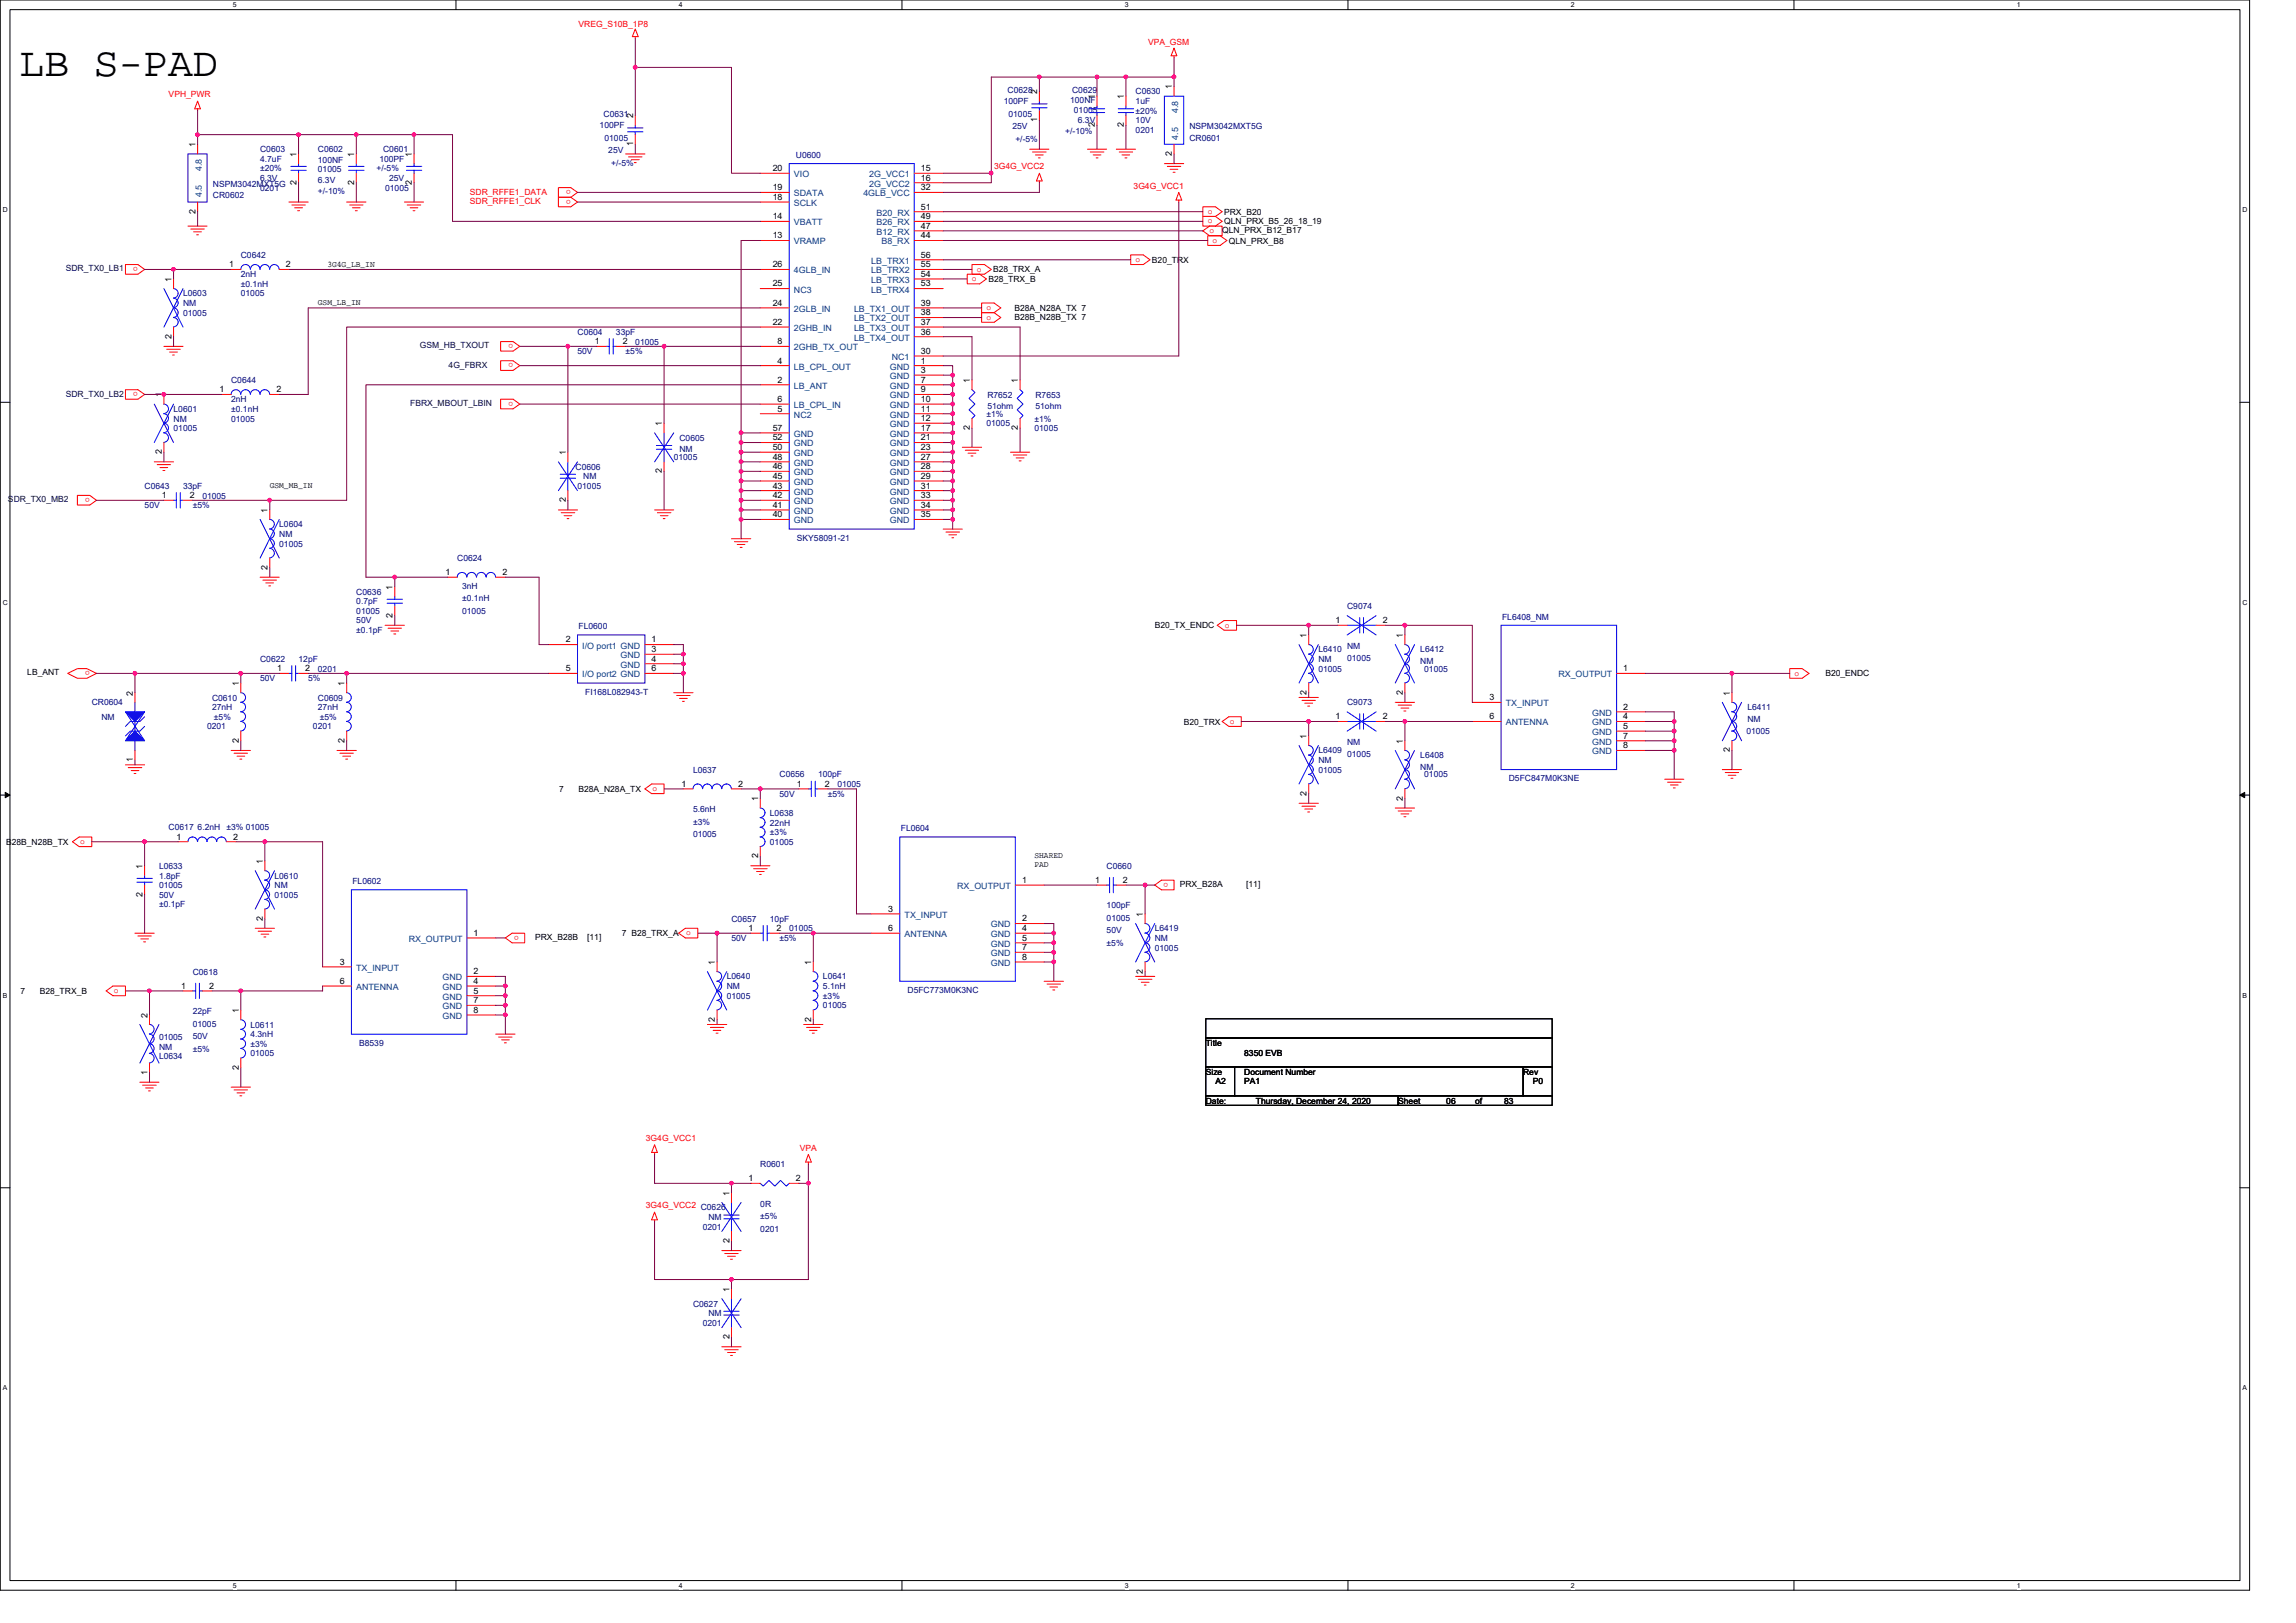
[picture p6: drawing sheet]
<svg xmlns="http://www.w3.org/2000/svg" width="297mm" height="210mm" viewBox="0 0 297 210" stroke-linecap="round" stroke-linejoin="round" font-family="sans-serif">
<defs><g id="words">
<text font-size="5.3" x="2.5" y="9.9">LB S-PAD</text>
<g font-size="1.1" fill="#f00">
<text x="74.8" y="3.5">VREG_S10B_1P8</text>
<text x="148.5" y="5.8">VPA_GSM</text>
<text x="21.8" y="12.6">VPH_PWR</text>
<text x="128.6" y="21.9">3G4G_VCC2</text>
<text x="60.8" y="25.2">SDR_RFFE1_DATA</text>
<text x="60.8" y="26.4">SDR_RFFE1_CLK</text>
<text x="73.8" y="24.6" transform="rotate(180 73.8 24.6)">o</text>
<text x="73.8" y="25.8" transform="rotate(180 73.8 25.8)">o</text>
<text x="146.7" y="24.4">3G4G_VCC1</text>
<text x="156.2" y="28.9">o</text>
<text x="156.2" y="27.7">o</text>
<text x="17.8" y="34.6" transform="rotate(180 17.8 34.6)">o</text>
<text x="126.4" y="35.1">o</text>
<text x="146.9" y="33.9">o</text>
<text x="156.5" y="30.2">o</text>
<text x="156.9" y="31.4">o</text>
<text x="125.7" y="36.4">o</text>
<text x="127.6" y="40.1">o</text>
<text x="127.6" y="41.4">o</text>
<text x="66.4" y="47" transform="rotate(180 66.4 47)">o</text>
<text x="66.4" y="44.5" transform="rotate(180 66.4 44.5)">o</text>
<text x="17.8" y="50.7" transform="rotate(180 17.8 50.7)">o</text>
<text x="66.4" y="52" transform="rotate(180 66.4 52)">o</text>
<text x="11.6" y="64.4" transform="rotate(180 11.6 64.4)">o</text>
<text x="158.5" y="81.2">o</text>
<text x="11.6" y="86.8" transform="rotate(180 11.6 86.8)">o</text>
<text x="232.2" y="87.4">o</text>
<text x="159.1" y="93.6">o</text>
<text x="84.4" y="102.3">o</text>
<text x="10.4" y="109.2">o</text>
<text x="151.1" y="114.2" transform="rotate(180 151.1 114.2)">o</text>
<text x="67.1" y="121.1" transform="rotate(180 67.1 121.1)">o</text>
<text x="88.8" y="121">o</text>
<text x="14.7" y="128.5">o</text>
<text x="83.6" y="147.6">3G4G_VCC1</text>
<text x="103.5" y="148.9">VPA</text>
<text x="83.6" y="156.3">3G4G_VCC2 C0626</text>
</g>
<g font-size="1.1" fill="#000080">
<text x="130.4" y="12">C0628</text>
<text x="138.7" y="12">C0629</text>
<text x="77.6" y="16.6">100PF</text>
<text x="78.1" y="15.1">C0631</text>
<text x="129.9" y="13.5">100PF</text>
<text x="130.5" y="15.1">01005</text>
<text x="131" y="16.7">25V</text>
<text x="137.8" y="17.3">+/-10%</text>
<text x="138.4" y="13.3">100NF</text>
<text x="138.9" y="14.6">01005</text>
<text x="139.4" y="16">6.3V</text>
<text x="146.9" y="12.2">C0630</text>
<text x="146.9" y="13.5">1uF</text>
<text x="146.9" y="17.2">0201</text>
<text x="146.9" y="16">10V</text>
<text x="146.9" y="14.7">±20%</text>
<text x="153.9" y="16.7">NSPM3042MXT5G</text>
<text x="33.7" y="19.7">C0603</text>
<text x="33.7" y="20.9">4.7uF</text>
<text x="33.7" y="23.4">6.3V</text>
<text x="33.7" y="22.2">±20%</text>
<text x="41.1" y="19.7">C0602</text>
<text x="41.1" y="21.1">100NF</text>
<text x="41.1" y="22.3">01005</text>
<text x="41.1" y="23.7">6.3V</text>
<text x="48.7" y="22.2">+/-5%</text>
<text x="49.1" y="20.9">100PF</text>
<text x="49.6" y="19.7">C0601</text>
<text x="50.3" y="23.4">25V</text>
<text x="78.2" y="18.2">01005</text>
<text x="78.7" y="19.8">25V</text>
<text x="79.1" y="21.4">+/-5%</text>
<text x="103" y="20.4">U0600</text>
<text x="131.4" y="18.3">+/-5%</text>
<text x="153.9" y="18.2">CR0601</text>
<text x="27.6" y="25.7">CR0602</text>
<text x="27.6" y="24.2">NSPM3042MXT5G</text>
<text x="33.7" y="24.7">0201</text>
<text x="41.1" y="25">+/-10%</text>
<text x="49.8" y="24.7">01005</text>
<text x="31.2" y="33.4">C0642</text>
<text x="31.2" y="35.9">2nH</text>
<text x="23.7" y="38.4">L0603</text>
<text x="23.7" y="39.6">NM</text>
<text x="23.7" y="40.9">01005</text>
<text x="31.2" y="37.1">±0.1nH</text>
<text x="31.2" y="38.4">01005</text>
<text x="74.7" y="43.3">C0604</text>
<text x="74.7" y="45.8">50V</text>
<text x="79.7" y="43.3">33pF</text>
<text x="80.9" y="45.8">±5%</text>
<text x="82.2" y="44.6">01005</text>
<text x="22.5" y="53.3">L0601</text>
<text x="29.9" y="49.6">C0644</text>
<text x="29.9" y="52">2nH</text>
<text x="29.9" y="53.3">±0.1nH</text>
<text x="127.6" y="53.9">±1%</text>
<text x="127.7" y="51.4">R7652</text>
<text x="127.7" y="52.9">51ohm</text>
<text x="134" y="51.4">R7653</text>
<text x="134" y="52.9">51ohm</text>
<text x="22.5" y="54.5">NM</text>
<text x="22.5" y="55.8">01005</text>
<text x="29.9" y="54.5">01005</text>
<text x="87.2" y="59.5">01005</text>
<text x="87.9" y="57">C0605</text>
<text x="87.9" y="58.5">NM</text>
<text x="127.6" y="55.2">01005</text>
<text x="133.8" y="54.5">±1%</text>
<text x="133.8" y="55.8">01005</text>
<text x="18.7" y="63.2">C0643</text>
<text x="18.7" y="65.7">50V</text>
<text x="23.7" y="63.2">33pF</text>
<text x="24.9" y="65.7">±5%</text>
<text x="26.2" y="64.5">01005</text>
<text x="74.5" y="60.8">C0606</text>
<text x="74.7" y="63.2">01005</text>
<text x="75.5" y="62">NM</text>
<text x="36.1" y="68.2">L0604</text>
<text x="36.1" y="69.5">NM</text>
<text x="36.1" y="70.7">01005</text>
<text x="103.1" y="70">SKY58091-21</text>
<text x="46.1" y="76.9">C0636</text>
<text x="59.2" y="72.6">C0624</text>
<text x="59.8" y="76.2">3nH</text>
<text x="59.8" y="77.8">±0.1nH</text>
<text x="46.1" y="78.2">0.7pF</text>
<text x="46.1" y="79.4">01005</text>
<text x="46.1" y="80.7">50V</text>
<text x="46.1" y="81.9">±0.1pF</text>
<text x="59.8" y="79.4">01005</text>
<text x="74.8" y="81.4">FL0600</text>
<text x="174.3" y="78.8">C9074</text>
<text x="174.3" y="83.9">NM</text>
<text x="194.3" y="80.2">FL6408_NM</text>
<text x="33.7" y="85.7">C0622</text>
<text x="33.7" y="88.1">50V</text>
<text x="38.6" y="85.7">12pF</text>
<text x="39.9" y="88.1">5%</text>
<text x="41.1" y="86.9">0201</text>
<text x="75.7" y="89.9">FI168L082943-T</text>
<text x="170.6" y="84.4">L6410</text>
<text x="170.6" y="85.7">NM</text>
<text x="170.6" y="86.9">01005</text>
<text x="174.3" y="85.5">01005</text>
<text x="183.7" y="84.4">L6412</text>
<text x="183.7" y="85.9">NM</text>
<text x="184.3" y="86.9">01005</text>
<text x="11.9" y="91.2">CR0604</text>
<text x="13.1" y="93.1">NM</text>
<text x="26.8" y="94.4">0201</text>
<text x="27.4" y="90.6">C0610</text>
<text x="27.4" y="91.9">27nH</text>
<text x="27.7" y="93.1">±5%</text>
<text x="40.5" y="94.4">0201</text>
<text x="41.1" y="90.6">C0609</text>
<text x="41.1" y="91.9">27nH</text>
<text x="41.4" y="93.1">±5%</text>
<text x="174.3" y="91.2">C9073</text>
<text x="225.9" y="95">01005</text>
<text x="226.1" y="91.9">L6411</text>
<text x="226.1" y="93.4">NM</text>
<text x="89.7" y="100">L0637</text>
<text x="100.9" y="100.6">C0656</text>
<text x="105.8" y="100.6">100pF</text>
<text x="108.3" y="101.8">01005</text>
<text x="170.6" y="97.5">L6409</text>
<text x="170.6" y="98.7">NM</text>
<text x="170.6" y="100">01005</text>
<text x="174.3" y="96.4">NM</text>
<text x="174.3" y="98">01005</text>
<text x="183.7" y="98.1">L6408</text>
<text x="183.7" y="99.6">NM</text>
<text x="184.3" y="100.6">01005</text>
<text x="195.2" y="101.1">D5FC847M0K3NE</text>
<text x="21.8" y="107.4">C0617 6.2nH</text>
<text x="29.3" y="107.4">±3% 01005</text>
<text x="89.7" y="105.1">5.6nH</text>
<text x="89.7" y="106.7">±3%</text>
<text x="99.6" y="105.6">L0638</text>
<text x="99.6" y="106.8">22nH</text>
<text x="100.9" y="103.1">50V</text>
<text x="107.1" y="103.1">±5%</text>
<text x="116.5" y="107.5">FL0604</text>
<text x="20.6" y="112.4">L0633</text>
<text x="20.6" y="113.7">1.8pF</text>
<text x="35.5" y="113.7">L0610</text>
<text x="89.7" y="108.3">01005</text>
<text x="99.6" y="108.1">±3%</text>
<text x="99.6" y="109.3">01005</text>
<text x="143.2" y="112.4">C0660</text>
<text x="20.6" y="114.9">01005</text>
<text x="20.6" y="116.1">50V</text>
<text x="20.6" y="117.4">±0.1pF</text>
<text x="35.5" y="114.9">NM</text>
<text x="35.5" y="116.1">01005</text>
<text x="45.6" y="114.4">FL0602</text>
<text x="94.6" y="119.3">C0657</text>
<text x="99.6" y="119.3">10pF</text>
<text x="143.2" y="117.5">100pF</text>
<text x="143.2" y="119.1">01005</text>
<text x="94.6" y="121.8">50V</text>
<text x="100.9" y="121.8">±5%</text>
<text x="102.1" y="120.5">01005</text>
<text x="143.2" y="120.8">50V</text>
<text x="143.2" y="122.4">±5%</text>
<text x="149.4" y="120.5">L6419</text>
<text x="149.4" y="121.8">NM</text>
<text x="149.4" y="123">01005</text>
<text x="24.9" y="126.1">C0618</text>
<text x="24.9" y="131.2">22pF</text>
<text x="94" y="126.7">L0640</text>
<text x="94" y="128">NM</text>
<text x="94" y="129.2">01005</text>
<text x="106.5" y="126.7">L0641</text>
<text x="106.5" y="128">5.1nH</text>
<text x="106.5" y="129.2">±3%</text>
<text x="106.5" y="130.5">01005</text>
<text x="117.4" y="128.5">D5FC773M0K3NC</text>
<text x="20.6" y="137.1">L0634</text>
<text x="20.6" y="135.8">NM</text>
<text x="20.6" y="134.6">01005</text>
<text x="24.9" y="132.8">01005</text>
<text x="24.9" y="134.5">50V</text>
<text x="24.9" y="136.1">±5%</text>
<text x="32.4" y="132.9">L0611</text>
<text x="32.4" y="134.2">4.3nH</text>
<text x="32.4" y="135.4">±3%</text>
<text x="32.4" y="136.7">01005</text>
<text x="46.5" y="135.3">B8539</text>
<text x="98.4" y="151">R0601</text>
<text x="90.9" y="159.1">0201</text>
<text x="91.6" y="157.8">NM</text>
<text x="98.4" y="156.1">0R</text>
<text x="98.4" y="157.7">±5%</text>
<text x="98.4" y="159.3">0201</text>
<text x="89.7" y="169">C0627</text>
<text x="90.9" y="171.5">0201</text>
<text x="91.6" y="170.3">NM</text>
</g>
<g font-size="1.1">
<text x="151.6" y="11.6" transform="rotate(-90 151.6 11.6)">1</text>
<text x="81.9" y="15.3" transform="rotate(-90 81.9 15.3)">2</text>
<text x="134.2" y="15.8" transform="rotate(-90 134.2 15.8)">1</text>
<text x="134.2" y="12.2" transform="rotate(-90 134.2 12.2)">2</text>
<text x="141.6" y="16.4" transform="rotate(-90 141.6 16.4)">2</text>
<text x="141.6" y="12.8" transform="rotate(-90 141.6 12.8)">1</text>
<text x="145.4" y="16.4" transform="rotate(-90 145.4 16.4)">2</text>
<text x="145.4" y="12.8" transform="rotate(-90 145.4 12.8)">1</text>
<text x="25.3" y="19" transform="rotate(-90 25.3 19)">1</text>
<text x="38.4" y="23.9" transform="rotate(-90 38.4 23.9)">2</text>
<text x="38.4" y="20.3" transform="rotate(-90 38.4 20.3)">1</text>
<text x="45.8" y="23.9" transform="rotate(-90 45.8 23.9)">2</text>
<text x="45.8" y="20.3" transform="rotate(-90 45.8 20.3)">1</text>
<text x="53.3" y="23.9" transform="rotate(-90 53.3 23.9)">2</text>
<text x="53.3" y="20.3" transform="rotate(-90 53.3 20.3)">1</text>
<text x="81.9" y="18.9" transform="rotate(-90 81.9 18.9)">1</text>
<text x="100" y="22.1">20</text>
<text x="119.1" y="22.1">15</text>
<text x="119.1" y="23.4">16</text>
<text x="151.6" y="20.2" transform="rotate(-90 151.6 20.2)">2</text>
<text x="25.3" y="27.6" transform="rotate(-90 25.3 27.6)">2</text>
<text x="100" y="28.4">14</text>
<text x="100" y="25.9">18</text>
<text x="100" y="24.6">19</text>
<text x="119.1" y="29.6">47</text>
<text x="119.1" y="28.4">49</text>
<text x="119.1" y="27.1">51</text>
<text x="119.1" y="24.6">32</text>
<text x="158.4" y="29">QLN_PRX_B5_26_18_19</text>
<text x="158.4" y="27.8">PRX_B20</text>
<text x="29.7" y="34.6">1</text>
<text x="37" y="34.6">2</text>
<text x="42.4" y="34.5">3G4G_LB_IN</text>
<text x="100" y="30.8">13</text>
<text x="100" y="34.6">26</text>
<text x="119.1" y="30.8">44</text>
<text x="119.1" y="35.8">54</text>
<text x="119.1" y="34.6">55</text>
<text x="119.1" y="33.3">56</text>
<text x="128.5" y="35.2">B28_TRX_A</text>
<text x="149" y="34">B20_TRX</text>
<text x="158.1" y="30.1">QLN_PRX_B12_B17</text>
<text x="159" y="31.5">QLN_PRX_B8</text>
<text x="22.2" y="36.5" transform="rotate(-90 22.2 36.5)">1</text>
<text x="41.1" y="39.5">GSM_LB_IN</text>
<text x="100" y="39.6">24</text>
<text x="100" y="37.1">25</text>
<text x="119.1" y="40.8">38</text>
<text x="119.1" y="39.6">39</text>
<text x="119.1" y="37.1">53</text>
<text x="127.9" y="36.5">B28_TRX_B</text>
<text x="131.2" y="40.2">B28A_N28A_TX 7</text>
<text x="131.2" y="41.5">B28B_N28B_TX 7</text>
<text x="22.2" y="43.8" transform="rotate(-90 22.2 43.8)">2</text>
<text x="77" y="44.5">1</text>
<text x="80.6" y="44.5">2</text>
<text x="100" y="42">22</text>
<text x="100.6" y="47">4</text>
<text x="100.6" y="44.5">8</text>
<text x="119.1" y="43.3">36</text>
<text x="119.1" y="42">37</text>
<text x="119.1" y="45.8">30</text>
<text x="119.1" y="47">1</text>
<text x="20.9" y="51.4" transform="rotate(-90 20.9 51.4)">1</text>
<text x="28.4" y="50.8">1</text>
<text x="35.8" y="50.8">2</text>
<text x="100.6" y="49.5">2</text>
<text x="100.6" y="53.3">5</text>
<text x="100.6" y="52">6</text>
<text x="119.1" y="48.3">3</text>
<text x="119.1" y="49.5">7</text>
<text x="119.1" y="50.8">9</text>
<text x="119.1" y="52">10</text>
<text x="119.1" y="53.3">11</text>
<text x="125.5" y="49.6" transform="rotate(-90 125.5 49.6)">1</text>
<text x="131.7" y="49.6" transform="rotate(-90 131.7 49.6)">1</text>
<text x="20.9" y="58.8" transform="rotate(-90 20.9 58.8)">2</text>
<text x="73.2" y="58.9" transform="rotate(-90 73.2 58.9)">1</text>
<text x="85.6" y="55.1" transform="rotate(-90 85.6 55.1)">1</text>
<text x="100" y="59.5">48</text>
<text x="100" y="58.2">50</text>
<text x="100" y="57">52</text>
<text x="100" y="55.7">57</text>
<text x="119.1" y="58.2">23</text>
<text x="119.1" y="54.5">12</text>
<text x="119.1" y="55.7">17</text>
<text x="119.1" y="57">21</text>
<text x="119.1" y="59.5">27</text>
<text x="125.5" y="55.6" transform="rotate(-90 125.5 55.6)">2</text>
<text x="131.7" y="55.6" transform="rotate(-90 131.7 55.6)">2</text>
<text x="21" y="64.5">1</text>
<text x="24.5" y="64.5">2</text>
<text x="34.9" y="63.1">GSM_MB_IN</text>
<text x="73.2" y="65" transform="rotate(-90 73.2 65)">2</text>
<text x="85.6" y="61.3" transform="rotate(-90 85.6 61.3)">2</text>
<text x="100" y="65.7">41</text>
<text x="100" y="64.5">42</text>
<text x="100" y="63.2">43</text>
<text x="100" y="62">45</text>
<text x="100" y="60.7">46</text>
<text x="119.1" y="60.7">28</text>
<text x="119.1" y="62">29</text>
<text x="119.1" y="63.2">31</text>
<text x="119.1" y="64.5">33</text>
<text x="119.1" y="65.7">34</text>
<text x="34.6" y="66.3" transform="rotate(-90 34.6 66.3)">1</text>
<text x="100" y="66.9">40</text>
<text x="119.1" y="66.9">35</text>
<text x="34.6" y="73.7" transform="rotate(-90 34.6 73.7)">2</text>
<text x="50.8" y="76.3" transform="rotate(-90 50.8 76.3)">1</text>
<text x="57.7" y="74.4">1</text>
<text x="65" y="74.4">2</text>
<text x="50.8" y="79.9" transform="rotate(-90 50.8 79.9)">2</text>
<text x="73.2" y="83.1">2</text>
<text x="84.3" y="83.1">1</text>
<text x="149.4" y="81.3">B20_TX_ENDC</text>
<text x="169" y="82.5" transform="rotate(-90 169 82.5)">1</text>
<text x="172.8" y="80.6">1</text>
<text x="178.9" y="80.6">2</text>
<text x="181.5" y="82.5" transform="rotate(-90 181.5 82.5)">1</text>
<text x="3.5" y="87.3">LB_ANT</text>
<text x="30.9" y="88.8" transform="rotate(-90 30.9 88.8)">1</text>
<text x="35.9" y="86.8">1</text>
<text x="39.5" y="86.8">2</text>
<text x="44.6" y="88.8" transform="rotate(-90 44.6 88.8)">1</text>
<text x="73.2" y="86.8">5</text>
<text x="84.3" y="84.4">3</text>
<text x="84.3" y="85.6">4</text>
<text x="84.3" y="86.8">6</text>
<text x="169" y="89.9" transform="rotate(-90 169 89.9)">2</text>
<text x="181.5" y="89.9" transform="rotate(-90 181.5 89.9)">2</text>
<text x="210" y="86.8">1</text>
<text x="236.2" y="87.5">B20_ENDC</text>
<text x="17.2" y="90" transform="rotate(-90 17.2 90)">2</text>
<text x="153.1" y="93.7">B20_TRX</text>
<text x="169" y="95.6" transform="rotate(-90 169 95.6)">1</text>
<text x="172.8" y="93.1">1</text>
<text x="178.9" y="93.1">2</text>
<text x="192.7" y="90.6">3</text>
<text x="192.7" y="93.1">6</text>
<text x="210" y="91.8">2</text>
<text x="210" y="93.1">4</text>
<text x="210" y="94.3">5</text>
<text x="210" y="95.6">7</text>
<text x="223.8" y="90" transform="rotate(-90 223.8 90)">1</text>
<text x="17.2" y="98.6" transform="rotate(-90 17.2 98.6)">1</text>
<text x="30.9" y="96.1" transform="rotate(-90 30.9 96.1)">2</text>
<text x="44.6" y="96.1" transform="rotate(-90 44.6 96.1)">2</text>
<text x="88.2" y="101.8">1</text>
<text x="95.5" y="101.8">2</text>
<text x="103.1" y="101.8">1</text>
<text x="106.7" y="101.8">2</text>
<text x="181.5" y="96.2" transform="rotate(-90 181.5 96.2)">1</text>
<text x="210" y="96.8">8</text>
<text x="223.8" y="97.3" transform="rotate(-90 223.8 97.3)">2</text>
<text x="72.3" y="102.4">7</text>
<text x="74.8" y="102.4">B28A_N28A_TX</text>
<text x="98.1" y="103.7" transform="rotate(-90 98.1 103.7)">1</text>
<text x="169" y="102.9" transform="rotate(-90 169 102.9)">2</text>
<text x="181.5" y="103.6" transform="rotate(-90 181.5 103.6)">2</text>
<text x=".8" y="109.3">B28B_N28B_TX</text>
<text x="18.4" y="112.4" transform="rotate(-90 18.4 112.4)">1</text>
<text x="22.8" y="108.6">1</text>
<text x="30.2" y="108.6">2</text>
<text x="34" y="111.8" transform="rotate(-90 34 111.8)">1</text>
<text x="98.1" y="111" transform="rotate(-90 98.1 111)">2</text>
<text x="133.8" y="111.1">SHARED</text>
<text x="133.8" y="112.2">PAD</text>
<text x="18.4" y="116" transform="rotate(-90 18.4 116)">2</text>
<text x="34" y="119.1" transform="rotate(-90 34 119.1)">2</text>
<text x="114.9" y="118">3</text>
<text x="132.2" y="114.2">1</text>
<text x="132.2" y="119.2">2</text>
<text x="141.7" y="114.2">1</text>
<text x="145.3" y="114.2">2</text>
<text x="147.9" y="118.6" transform="rotate(-90 147.9 118.6)">1</text>
<text x="152.6" y="114.8">PRX_B28A</text>
<text x="161.2" y="114.8">[11]</text>
<text x="44" y="124.8">3</text>
<text x="61.3" y="121.1">1</text>
<text x="69.2" y="121.6">PRX_B28B</text>
<text x="76" y="121.6">[11]</text>
<text x="80.5" y="121.1">7 B28_TRX_A</text>
<text x="92.5" y="124.8" transform="rotate(-90 92.5 124.8)">1</text>
<text x="96.9" y="120.5">1</text>
<text x="100.5" y="120.5">2</text>
<text x="104.9" y="124.8" transform="rotate(-90 104.9 124.8)">1</text>
<text x="114.9" y="120.5">6</text>
<text x="132.2" y="120.5">4</text>
<text x="132.2" y="121.7">5</text>
<text x="132.2" y="122.9">7</text>
<text x="132.2" y="124.2">8</text>
<text x="147.9" y="126" transform="rotate(-90 147.9 126)">2</text>
<text x="2.7" y="128.6">7</text>
<text x="5.1" y="128.6">B28_TRX_B</text>
<text x="19.1" y="131.7" transform="rotate(-90 19.1 131.7)">2</text>
<text x="23.4" y="127.9">1</text>
<text x="27" y="127.9">2</text>
<text x="30.9" y="131.1" transform="rotate(-90 30.9 131.1)">1</text>
<text x="44" y="127.3">6</text>
<text x="61.3" y="126">2</text>
<text x="61.3" y="127.3">4</text>
<text x="61.3" y="128.5">5</text>
<text x="61.3" y="129.8">7</text>
<text x="61.3" y="131">8</text>
<text x="92.5" y="132.2" transform="rotate(-90 92.5 132.2)">2</text>
<text x="104.9" y="132.2" transform="rotate(-90 104.9 132.2)">2</text>
<text x="156" y="135.3">Title</text>
<text x="161" y="136.6">8350 EVB</text>
<text x="19.1" y="139" transform="rotate(-90 19.1 139)">1</text>
<text x="30.9" y="138.4" transform="rotate(-90 30.9 138.4)">2</text>
<text x="156" y="139">Size</text>
<text x="156" y="142.8">Date:</text>
<text x="157.2" y="140.3">A2</text>
<text x="161" y="139">Document Number</text>
<text x="161" y="140.3">PA1</text>
<text x="162.5" y="142.8">Thursday, December 24, 2020</text>
<text x="180.9" y="142.8">Sheet</text>
<text x="187.1" y="142.8">06</text>
<text x="190.8" y="142.8">of</text>
<text x="194.6" y="142.8">83</text>
<text x="197.1" y="139">Rev</text>
<text x="198.3" y="140.3">P0</text>
<text x="94.4" y="154.7" transform="rotate(-90 94.4 154.7)">1</text>
<text x="96.9" y="152.8">1</text>
<text x="103" y="152.8">2</text>
<text x="94.4" y="160.8" transform="rotate(-90 94.4 160.8)">2</text>
<text x="94.4" y="167.2" transform="rotate(-90 94.4 167.2)">1</text>
<text x="94.4" y="173.3" transform="rotate(-90 94.4 173.3)">2</text>
</g>
<g font-size="1.1" fill="#004080">
<text x="152.4" y="14.6" transform="rotate(-90 152.4 14.6)">4.8</text>
<text x="26.1" y="22.1" transform="rotate(-90 26.1 22.1)">4.8</text>
<text x="102.7" y="22.9">VIO</text>
<text x="112.5" y="22.9">2G_VCC1</text>
<text x="152.4" y="18.1" transform="rotate(-90 152.4 18.1)">4.5</text>
<text x="26.1" y="25.5" transform="rotate(-90 26.1 25.5)">4.5</text>
<text x="102.7" y="29.1">VBATT</text>
<text x="102.7" y="26.6">SCLK</text>
<text x="102.7" y="25.4">SDATA</text>
<text x="111.7" y="25.4">4GLB_VCC</text>
<text x="112.5" y="24.2">2G_VCC2</text>
<text x="113.4" y="29.1">B26_RX</text>
<text x="113.4" y="27.9">B20_RX</text>
<text x="102.7" y="31.6">VRAMP</text>
<text x="102.7" y="35.4">4GLB_IN</text>
<text x="112.7" y="35.4">LB_TRX2</text>
<text x="112.7" y="34.1">LB_TRX1</text>
<text x="113.4" y="30.4">B12_RX</text>
<text x="114" y="31.6">B8_RX</text>
<text x="102.7" y="40.3">2GLB_IN</text>
<text x="102.7" y="37.8">NC3</text>
<text x="110.5" y="41.6">LB_TX2_OUT</text>
<text x="110.5" y="40.3">LB_TX1_OUT</text>
<text x="112.7" y="37.8">LB_TRX4</text>
<text x="112.7" y="36.6">LB_TRX3</text>
<text x="102.7" y="47.8">LB_CPL_OUT</text>
<text x="102.7" y="45.3">2GHB_TX_OUT</text>
<text x="102.7" y="42.8">2GHB_IN</text>
<text x="110.5" y="44.1">LB_TX4_OUT</text>
<text x="110.5" y="42.8">LB_TX3_OUT</text>
<text x="115.1" y="47.8">GND</text>
<text x="115.4" y="46.6">NC1</text>
<text x="102.7" y="50.3">LB_ANT</text>
<text x="102.7" y="52.8">LB_CPL_IN</text>
<text x="115.1" y="49">GND</text>
<text x="115.1" y="50.3">GND</text>
<text x="115.1" y="51.5">GND</text>
<text x="115.1" y="52.8">GND</text>
<text x="102.7" y="54">NC2</text>
<text x="102.7" y="59">GND</text>
<text x="102.7" y="57.8">GND</text>
<text x="102.7" y="56.5">GND</text>
<text x="115.1" y="59">GND</text>
<text x="115.1" y="54">GND</text>
<text x="115.1" y="55.3">GND</text>
<text x="115.1" y="56.5">GND</text>
<text x="115.1" y="57.8">GND</text>
<text x="102.7" y="65.2">GND</text>
<text x="102.7" y="64">GND</text>
<text x="102.7" y="62.7">GND</text>
<text x="102.7" y="61.5">GND</text>
<text x="102.7" y="60.3">GND</text>
<text x="115.1" y="60.3">GND</text>
<text x="115.1" y="61.5">GND</text>
<text x="115.1" y="62.7">GND</text>
<text x="115.1" y="64">GND</text>
<text x="115.1" y="65.2">GND</text>
<text x="102.7" y="67.7">GND</text>
<text x="102.7" y="66.5">GND</text>
<text x="115.1" y="66.5">GND</text>
<text x="115.1" y="67.7">GND</text>
<text x="75.3" y="83.9">I/O port1 GND</text>
<text x="75.3" y="87.6">I/O port2 GND</text>
<text x="80.3" y="85.2">GND</text>
<text x="80.3" y="86.4">GND</text>
<text x="201.6" y="87.6">RX_OUTPUT</text>
<text x="194.8" y="91.4">TX_INPUT</text>
<text x="194.8" y="93.9">ANTENNA</text>
<text x="206" y="92.6">GND</text>
<text x="206" y="93.9">GND</text>
<text x="206" y="95.1">GND</text>
<text x="206" y="96.4">GND</text>
<text x="206" y="97.6">GND</text>
<text x="117" y="118.7">TX_INPUT</text>
<text x="123.8" y="115">RX_OUTPUT</text>
<text x="128.2" y="120">GND</text>
<text x="46.1" y="125.6">TX_INPUT</text>
<text x="52.9" y="121.9">RX_OUTPUT</text>
<text x="117" y="121.2">ANTENNA</text>
<text x="128.2" y="121.2">GND</text>
<text x="128.2" y="122.5">GND</text>
<text x="128.2" y="123.7">GND</text>
<text x="128.2" y="125">GND</text>
<text x="46.1" y="128.1">ANTENNA</text>
<text x="57.3" y="126.8">GND</text>
<text x="57.3" y="128.1">GND</text>
<text x="57.3" y="129.3">GND</text>
<text x="57.3" y="130.6">GND</text>
<text x="57.3" y="131.8">GND</text>
</g>
<g font-size="1.1" fill="#000040">
<text x="8.5" y="35.1">SDR_TX0_LB1</text>
<text x="54.3" y="45.1">GSM_HB_TXOUT</text>
<text x="58" y="47.6">4G_FBRX</text>
<text x="8.5" y="51.3">SDR_TX0_LB2</text>
<text x="53.1" y="52.6">FBRX_MBOUT_LBIN</text>
<text x="1" y="65">SDR_TX0_MB2</text>
</g>
<g font-size=".9">
<text x="30.1" y="1">5</text>
<text x="87.8" y="1">4</text>
<text x="145.5" y="1">3</text>
<text x="203.2" y="1">2</text>
<text x="260.9" y="1">1</text>
<text x=".4" y="27.5">D</text>
<text x="290.1" y="27.5">D</text>
<text x=".4" y="78.3">C</text>
<text x="290.1" y="78.3">C</text>
<text x=".4" y="129.1">B</text>
<text x="290.1" y="129.1">B</text>
<text x=".4" y="179.9">A</text>
<text x="290.1" y="179.9">A</text>
<text x="30.1" y="205.4">5</text>
<text x="87.8" y="205.4">4</text>
<text x="145.5" y="205.4">3</text>
<text x="203.2" y="205.4">2</text>
<text x="260.9" y="205.4">1</text>
</g>
</g></defs>
<path d="M0 0h291v205.7h-291zM1.3 1.2h288.5v203.3h-288.5z" fill="none" stroke="#000" stroke-width=".13"/>
<g fill="#fff">
<path d="M30.1 .1h.5v1h-.5z"/>
<path d="M30.1 204.6h.5v1h-.5z"/>
</g>
<path d="M59 0v1.2M59 204.5v1.2" fill="none" stroke="#000" stroke-width=".13"/>
<g fill="#fff">
<path d="M87.8 .1h.5v1h-.5z"/>
<path d="M87.8 204.6h.5v1h-.5z"/>
</g>
<path d="M116.7 0v1.2M116.7 204.5v1.2" fill="none" stroke="#000" stroke-width=".13"/>
<g fill="#fff">
<path d="M145.5 .1h.5v1h-.5z"/>
<path d="M145.5 204.6h.5v1h-.5z"/>
</g>
<path d="M174.4 0v1.2M174.4 204.5v1.2" fill="none" stroke="#000" stroke-width=".13"/>
<g fill="#fff">
<path d="M203.2 .1h.5v1h-.5z"/>
<path d="M203.2 204.6h.5v1h-.5z"/>
</g>
<path d="M232.1 0v1.2M232.1 204.5v1.2" fill="none" stroke="#000" stroke-width=".13"/>
<g fill="#fff">
<path d="M260.9 .1h.5v1h-.5z"/>
<path d="M260.9 204.6h.5v1h-.5z"/>
<path d="M.4 26.6h.6v1h-.6z"/>
<path d="M290.1 26.6h.6v1h-.6z"/>
<path d="M.4 77.4h.6v1h-.6z"/>
<path d="M290.1 77.4h.6v1h-.6z"/>
</g>
<path d="M0 52h1.3M289.8 52h1.2" fill="none" stroke="#000" stroke-width=".13"/>
<g fill="#fff">
<path d="M.4 128.3h.5v1h-.5z"/>
<path d="M290.1 128.3h.6v1h-.6z"/>
</g>
<path d="M0 102.9h1.3M289.8 102.9h1.2" fill="none" stroke="#000" stroke-width=".13"/>
<path d="M.7 102.5l.6 .4-.6 .3zM289.8 102.9l.6-.4v.7z" fill="#000" stroke="#000" stroke-width=".13"/>
<g fill="#fff">
<path d="M.4 179.1h.5v1h-.5z"/>
<path d="M290.1 179.1h.6v1h-.6z"/>
</g>
<path d="M156 131.8h44.8v2.5h-44.8zM156 134.3h44.8v3.7h-44.8zM156 138h3.7v3.8h-3.7zM159.7 138h37.4v3.8h-37.4zM197.1 138h3.7v3.8h-3.7zM0 153.7h1.3M156 141.8h24.9v1.2h-24.9zM180.9 141.8h19.9v1.2h-19.9zM289.8 153.7h1.2" fill="none" stroke="#000" stroke-width=".13"/>
<g fill="none" stroke="#f00" stroke-width=".13">
<path d="M25.6 13.1l.3 1h-.7zM25.6 14.1v.2M25.6 18.7v1.2M38.6 19.9v1.3M46.1 19.9v1.3M53.6 19.9v1.3M80.9 19.9h2.5M82.2 4.7v.3M82.2 17.4v1.3M82.2 14.9v1.3M82.2 3.7l.4 1h-.8zM133.2 19.3h2.5"/>
<path d="M133.6 19.7h1.7M134.5 14.3v1.3M134.5 11.8v1.3M140.7 19.3h2.5M141.1 19.7h1.7M141.9 12.4v1.3M141.9 14.9v1.3M144.4 19.3h2.5M144.8 19.7h1.7M145.7 12.4v1.3M145.7 14.9v1.3M151.9 7.2v.3"/>
<path d="M151.9 11.2v1.2M151.9 18.7v1.2M151.9 6.2l.3 1h-.7zM16.2 34.2h1.6l.9 .7-.9 .6h-1.6zM22.5 36.1v1.2M24.3 29.3h2.5M24.7 29.6h1.7M25.1 30h1M25.4 30.4h.3M25.6 26.1v1.3M29.9 34.9h1.3M36.1 34.9h1.3"/>
<path d="M37.4 26.1h2.5M37.8 26.5h1.7M38.1 26.9h1M38.5 27.3h.3M38.6 22.4v1.2M44.8 26.1h2.5M45.2 26.5h1.8M45.6 26.9h1M46 27.3h.2M46.1 22.4v1.2M52.3 26.1h2.5M52.7 26.5h1.7"/>
<path d="M53.1 26.9h1M53.4 27.3h.3M53.6 22.4v1.2M72.2 24.3h1.6l.9 .6-.9 .6h-1.6zM72.2 25.5h1.6l.9 .6-.9 .7h-1.6zM81.3 20.3h1.8M81.7 20.7h1M82.1 21h.2M98.4 31.1h3.7M98.4 28.6h3.7M98.4 26.1h3.7M98.4 24.9h3.7"/>
<path d="M98.4 22.4h3.7M98.4 39.8h3.7M98.4 34.9h3.7M98.4 37.3h3.7M118.3 22.4h3.7M118.3 23.6h3.7M118.3 24.9h3.7M118.3 39.8h3.7M118.3 31.1h3.7M118.3 29.9h3.7M118.3 28.6h3.7M118.3 27.4h3.7"/>
<path d="M118.3 37.3h3.7M118.3 36.1h3.7M118.3 34.9h3.7M118.3 33.6h3.7M125.1 35.5h1.6l.9 .6-.9 .6h-1.6zM125.7 34.2h1.7l.8 .7-.8 .6h-1.7zM127 39.2h1.6l.9 .6-.9 .6h-1.6zM134 20h1M134.3 20.4h.3M134.5 23.4v.2M134.5 22.4l.3 1h-.7zM141.4 20h1"/>
<path d="M141.8 20.4h.2M145.2 20h1M145.5 20.4h.3M146.3 33h1.6l.9 .6-.9 .6h-1.6zM150.6 21.2h2.5M151 21.5h1.8M151.4 21.9h1M151.8 22.3h.2M152.5 25.9v.2M152.5 24.9l.4 1h-.8zM155.6 28h1.6l.9 .6-.9 .7h-1.6zM155.6 26.8h1.6l.9 .6-.9 .6h-1.6z"/>
<path d="M155.6 29.9l.9-.6h1.6v1.2h-1.6zM156.2 30.5h1.7l.8 .6-.8 .6h-1.7zM16.2 50.4h1.6l.9 .6-.9 .6h-1.6zM20 59.8h2.5M21.2 44.8h2.5M21.2 51v1.3M21.2 57.3v1.2M21.6 45.2h1.7M21.9 45.6h1M22.3 45.9h.3M22.5 42.3v1.3M28.7 51h1.2"/>
<path d="M34.9 51h1.2M64.8 51.6h1.6l.8 .7-.8 .6h-1.6zM64.8 46.7h1.6l.8 .6-.8 .6h-1.6zM64.8 44.2h1.6l.8 .6-.8 .6h-1.6zM73.5 58.5v1.3M77.2 44.8h1.3M79.7 44.8h1.2M85.9 54.8v1.2M85.9 59.8v1.2M98.4 49.8h3.7M98.4 47.3h3.7M98.4 53.5h3.7"/>
<path d="M98.4 52.3h3.7M98.4 44.8h3.7M98.4 42.3h3.7M98.4 59.8h3.7M98.4 58.5h3.7M98.4 57.3h3.7M98.4 56h3.7M118.3 58.5h3.7M118.3 46.1h3.7M118.3 43.6h3.7M118.3 42.3h3.7M118.3 41.1h3.7"/>
<path d="M118.3 47.3h3.7M118.3 48.5h3.7M118.3 49.8h3.7M118.3 51h3.7M118.3 52.3h3.7M118.3 53.5h3.7M118.3 54.8h3.7M118.3 56h3.7M118.3 57.3h3.7M118.3 59.8h3.7M124.5 57.9h2.5M124.9 58.3h1.7"/>
<path d="M125.2 58.6h1.1M125.6 59h.3M125.7 49.2v1.2M125.7 54.1v1.3M127 40.4h1.6l.9 .7-.9 .6h-1.6zM130.7 58.5h2.5M131.1 58.9h1.7M131.5 59.2h1M131.8 59.6h.3M132 49.2v1.2M132 54.1v1.3M10 64.1h1.6l.9 .6-.9 .6h-1.6z"/>
<path d="M20.3 60.1h1.8M20.7 60.5h1M21.1 60.9h.2M21.2 64.7h1.3M23.7 64.7h1.2M33.7 74.7h2.4M34 75.1h1.8M34.4 75.4h1M34.8 75.8h.2M34.9 66v1.2M34.9 72.2v1.2M51.1 75.9v1.3"/>
<path d="M51.1 78.4v1.3M57.9 74.7h1.3M64.1 74.7h1.3M72.2 66h2.5M72.6 66.3h1.8M73 66.7h1M73.4 67.1h.2M73.5 63.5v1.2M84.7 66h2.5M85 66.3h1.8M85.4 66.7h1M85.8 67.1h.2"/>
<path d="M94.6 69.7h2.5M95 70.1h1.7M95.4 70.4h1M95.8 70.8h.2M98.4 67.2h3.7M98.4 66h3.7M98.4 64.7h3.7M98.4 63.5h3.7M98.4 62.2h3.7M98.4 61h3.7M118.3 61h3.7M118.3 62.2h3.7"/>
<path d="M118.3 63.5h3.7M118.3 64.7h3.7M118.3 66h3.7M118.3 67.2h3.7M122 68.5h2.5M122.4 68.8h1.7M122.8 69.2h1M123.1 69.6h.3M8.8 87.1l1.2-.6h1.2l1.3 .6-1.3 .7h-1.2zM16.2 99h2.5M16.6 99.3h1.7M17 99.7h1"/>
<path d="M17.5 97.1v1.2M17.5 89.6v1.3M29.9 97.1h2.5M30.3 97.5h1.7M30.7 97.8h1M31 98.2h.3M31.2 88.4v1.2M31.2 94.6v1.2M36.1 87.1h1.3M38.6 87.1h1.3M43.6 97.1h2.5M44 97.5h1.7"/>
<path d="M44.3 97.8h1.1M44.7 98.2h.3M44.8 88.4v1.2M44.8 94.6v1.2M49.8 80.9h2.5M50.2 81.3h1.7M50.6 81.6h1M50.9 82h.3M71 83.4h3.7M71 87.1h3.7M83.4 83.4h3.8M83.4 84.6h3.8"/>
<path d="M83.4 85.9h3.8M83.4 87.1h3.8M87.2 89.6h2.5M87.5 90h1.8M87.9 90.4h1M88.3 90.7h.2M157.5 80.9l.9-.6h1.6v1.2h-1.6zM158.1 93.3l.9-.6h1.6v1.3h-1.6zM168.1 90.2h2.5M168.4 90.6h1.8M168.8 91h1M169.2 91.4h.2"/>
<path d="M169.3 95.2v1.3M169.3 82.1v1.3M169.3 88.4v1.2M173 93.3h1.3M173 80.9h1.3M178 93.3h1.3M178 80.9h1.3M180.5 90.9h2.5M180.9 91.2h1.7M181.2 91.6h1.1M181.6 92h.3M181.8 82.1v1.3"/>
<path d="M181.8 88.4v1.2M181.8 95.8v1.3M190.5 90.9h3.7M190.5 93.3h3.7M209.1 87.1h3.8M209.1 92.1h3.8M209.1 93.3h3.8M209.1 94.6h3.8M209.1 95.8h3.8M209.1 97.1h3.8M222.8 99.6h2.5M223.2 99.9h1.7"/>
<path d="M224.1 89.6v1.3M224.1 95.8v1.3M231.5 86.5h1.6l.9 .6-.9 .7h-1.6zM9.4 108.9l.8-.6h1.7v1.2h-1.7zM17.4 100.1h.2M18.7 112v1.3M18.7 114.5v1.3M23.1 108.9h1.2M29.3 108.9h1.2M34.3 111.4v1.2M34.3 117.6v1.3M83.4 102.1l.9-.7h1.6v1.3h-1.6z"/>
<path d="M88.4 102.1h1.3M94.6 102.1h1.3M97.1 112h2.5M97.5 112.4h1.7M97.9 112.8h1M98.3 113.1h.2M98.4 103.3v1.2M98.4 109.5v1.3M103.4 102.1h1.2M105.8 102.1h1.3M112.7 118.2h3.7M131.4 114.5h3.7"/>
<path d="M131.4 119.5h3.7M141.9 114.5h1.3M144.4 114.5h1.3M148.1 118.2v1.3M149.4 114.5l.9-.6h1.6v1.2h-1.6zM168.1 103.9h2.5M168.4 104.3h1.8M168.8 104.7h1M169.2 105.1h.2M169.3 101.4v1.3M180.5 104.5h2.5M180.9 104.9h1.7"/>
<path d="M181.2 105.3h1.1M181.6 105.7h.3M181.8 102.1v1.2M215.4 100.8h2.4M215.7 101.2h1.8M216.1 101.6h1M216.5 101.9h.2M223.6 100.3h1M223.9 100.7h.3M13.7 128.2l.9-.6h1.6v1.2h-1.6zM17.5 120.7h2.5M17.8 121.1h1.8"/>
<path d="M18.2 121.5h1M18.6 121.9h.2M19.3 137.5v1.3M19.3 131.3v1.2M23.7 128.2h1.2M26.2 128.2h1.2M31.2 130.7v1.2M31.2 136.9v1.3M33 120.1h2.5M33.4 120.5h1.7M33.8 120.9h1M34.1 121.2h.3"/>
<path d="M41.7 125.1h3.8M41.7 127.6h3.8M60.4 121.3h3.7M60.4 126.3h3.7M60.4 127.6h3.7M60.4 128.8h3.7M60.4 130.1h3.7M60.4 131.3h3.7M64.1 133.8h2.5M64.5 134.2h1.7M64.9 134.5h1M65.3 134.9h.2"/>
<path d="M65.4 121.3l.8-.6h1.7v1.3h-1.7zM87.8 120.7l.9-.6h1.6v1.2h-1.6zM91.5 132.5h2.5M91.9 132.9h1.7M92.3 133.3h1M92.6 133.7h.3M92.8 124.5v1.2M92.8 130.7v1.2M97.1 120.7h1.3M99.6 120.7h1.3M104 132.5h2.5M104.3 132.9h1.8"/>
<path d="M104.7 133.3h1M105.1 133.7h.2M105.2 124.5v1.2M105.2 130.7v1.2M112.7 120.7h3.7M131.4 120.7h3.7M131.4 122h3.7M131.4 123.2h3.7M131.4 124.5h3.7M135.1 127h2.5M135.5 127.3h1.7M135.8 127.7h1"/>
<path d="M136.2 128.1h.3M146.9 126.3h2.5M147.3 126.7h1.7M147.7 127.1h1M148 127.4h.3M148.1 124.5v1.2M18.1 140h2.5M18.5 140.4h1.7M18.8 140.8h1M19.2 141.1h.2M29.9 140.7h2.5M30.3 141h1.7"/>
<path d="M30.7 141.4h1M31 141.8h.3M84.7 148.1l.3 1h-.7zM84.7 156.8l.3 1h-.7zM84.7 149.1v.3M84.7 157.8v.3M94.6 154.3v1.3M94.6 159.3v1.2M97.1 153.1h1.3M102.1 153.1h1.3M104.6 150.3v.3M104.6 149.4l.4 .9h-.8z"/>
<path d="M93.4 161.8h2.5M93.4 174.2h2.5M93.8 162.2h1.7M93.8 174.6h1.7M94.1 162.5h1M94.1 175h1M94.5 162.9h.3M94.5 175.4h.3M94.6 166.8v1.2M94.6 171.8v1.2"/>
</g>
<g fill="none" stroke="#00f" stroke-width=".13">
<path d="M24.3 19.9h2.5v6.2h-2.5zM81.2 17.1h2M81.2 16.6h2M82.2 17.1v.3M82.2 16.2v.4M133.5 13.9h2M133.5 13.4h2M134.5 13.9v.4M134.5 13.1v.3M140.9 14.1h2M140.9 14.6h2M141.9 13.7v.4"/>
<path d="M141.9 14.6v.3M144.7 14.1h2M144.7 14.6h2M145.7 13.7v.4M145.7 14.6v.3M150.6 12.4h2.5v6.3h-2.5zM21.2 37.3l2.5 5M22.4 37.3a.61 .61 0 0 1 .6 .7 .61 .61 0 0 1-.6 .6M22.4 38.6a.61 .61 0 0 1 .6 .6 .61 .61 0 0 1-.6 .6M22.4 39.8a.61 .61 0 0 1 .6 .6 .61 .61 0 0 1-.6 .7 .61 .61 0 0 1 .6 .6 .61 .61 0 0 1-.6 .6M23.7 37.3l-2.5 5M31.2 34.8a.61 .61 0 0 1 .6-.6 .61 .61 0 0 1 .6 .6"/>
<path d="M32.4 34.8a.61 .61 0 0 1 .6-.6 .61 .61 0 0 1 .6 .6 .62 .62 0 0 1 .7-.6 .62 .62 0 0 1 .6 .6M34.9 34.8a.6 .6 0 0 1 .6-.6 .6 .6 0 0 1 .6 .6M37.6 21.5h2M37.6 22h2M38.6 21.2v.3M38.6 22v.4M45.1 21.5h2M45.1 22h2M46.1 21.2v.3M46.1 22v.4M52.6 21.5h2M52.6 22h2"/>
<path d="M53.6 21.2v.3M53.6 22v.4M102.1 21.2h16.2v47.3h-16.2zM20 52.3l2.5 5M21.2 52.3a.61 .61 0 0 1 .6 .6 .61 .61 0 0 1-.6 .6M21.2 53.5a.6 .6 0 0 1 .6 .6 .6 .6 0 0 1-.6 .6M21.2 54.8a.61 .61 0 0 1 .6 .6 .61 .61 0 0 1-.6 .6M21.2 56a.61 .61 0 0 1 .6 .6 .61 .61 0 0 1-.6 .6M22.5 52.3l-2.5 5M29.9 51a.61 .61 0 0 1 .6-.6 .61 .61 0 0 1 .6 .6 .63 .63 0 0 1 .7-.6 .63 .63 0 0 1 .6 .6M32.4 51a.61 .61 0 0 1 .6-.6 .61 .61 0 0 1 .6 .6 .63 .63 0 0 1 .7-.6 .63 .63 0 0 1 .6 .6M72.2 59.8l2.5 3.7"/>
<path d="M73.5 59.8v1.6M74.7 59.8l-2.5 3.7M78.5 44.8h.3M78.8 43.8v2M79.3 43.8v2M79.3 44.8h.4M84.7 56l2.5 3.8M84.9 57.6h2M84.9 58.1h2M85.9 56v1.6M85.9 58.1v1.7M87.2 56l-2.5 3.8"/>
<path d="M125.7 50.4l.4 .4-.7 .7 .7 .8-.7 .7 .7 .8-.4 .3M132 50.4l.4 .4-.8 .7 .8 .8-.8 .7 .8 .8-.4 .3M22.5 64.7h.3M22.8 63.7v2M23.3 63.7v2M23.3 64.7h.4M33.7 67.2l2.4 5M34.9 67.2a.61 .61 0 0 1 .6 .6 .61 .61 0 0 1-.6 .6 .62 .62 0 0 1 .6 .7 .62 .62 0 0 1-.6 .6M34.9 69.7a.61 .61 0 0 1 .6 .6 .61 .61 0 0 1-.6 .6M34.9 71a.61 .61 0 0 1 .6 .6 .61 .61 0 0 1-.6 .6M36.1 67.2l-2.4 5M50.1 77.5h2"/>
<path d="M50.1 78h2M51.1 77.2v.3M51.1 78v.4M60.4 74.7a.61 .61 0 0 0-.6-.6 .61 .61 0 0 0-.6 .6M62.9 74.7a.63 .63 0 0 0-.6-.6 .63 .63 0 0 0-.7 .6 .61 .61 0 0 0-.6-.6 .61 .61 0 0 0-.6 .6M64.1 74.7a.6 .6 0 0 0-.6-.6 .6 .6 0 0 0-.6 .6M72.5 61.4h2M72.5 61.9h2M73.5 61.9v1.6M174.3 79.7l3.7 2.4M175.9 79.9v2M176.4 79.9v2"/>
<path d="M178 79.7l-3.7 2.4M16.2 92.1l2.5 3.7M17.5 95.8v1.3M17.5 93.3v1.3M17.5 90.9v1.2M18.7 92.7l-.6 .6h-1.3l-.6 .7M18.7 94l-.6 .6h-1.3l-.6 .6M18.7 92.1l-2.5 3.7M31.1 89.6a.61 .61 0 0 1 .7 .6 .61 .61 0 0 1-.7 .6M31.1 90.9a.6 .6 0 0 1 .7 .6 .6 .6 0 0 1-.7 .6 .62 .62 0 0 1 .7 .6 .62 .62 0 0 1-.7 .6M31.1 93.3a.61 .61 0 0 1 .7 .7 .61 .61 0 0 1-.7 .6M37.4 87.1h.4"/>
<path d="M37.8 86.1v2M38.2 86.1v2M38.2 87.1h.4M44.8 89.6a.61 .61 0 0 1 .6 .6 .61 .61 0 0 1-.6 .6M44.8 90.9a.6 .6 0 0 1 .6 .6 .6 .6 0 0 1-.6 .6 .62 .62 0 0 1 .6 .6 .62 .62 0 0 1-.6 .6M44.8 93.3a.61 .61 0 0 1 .6 .7 .61 .61 0 0 1-.6 .6M74.7 82.1h8.7v6.3h-8.7zM168.1 96.5l2.5 4.9M168.1 83.4l2.5 5M169.3 96.5a.61 .61 0 0 1 .6 .6 .61 .61 0 0 1-.6 .6M169.3 97.7a.61 .61 0 0 1 .6 .6 .61 .61 0 0 1-.6 .6M169.3 99a.61 .61 0 0 1 .6 .6 .61 .61 0 0 1-.6 .6"/>
<path d="M169.3 83.4a.61 .61 0 0 1 .6 .6 .61 .61 0 0 1-.6 .6M169.3 84.6a.6 .6 0 0 1 .6 .6 .6 .6 0 0 1-.6 .7M169.3 85.9a.61 .61 0 0 1 .6 .6 .61 .61 0 0 1-.6 .6M169.3 87.1a.61 .61 0 0 1 .6 .6 .61 .61 0 0 1-.6 .6M170.6 96.5l-2.5 4.9M170.6 83.4l-2.5 5M174.3 93.3h1.6M174.3 80.9h1.6M174.3 92.1l3.7 2.5M175.9 92.4v1.9M176.4 92.4v1.9M176.4 93.3h1.6"/>
<path d="M176.4 80.9h1.6M178 92.1l-3.7 2.5M180.5 83.4l2.5 5M180.5 97.1l2.5 5M181.7 83.4a.61 .61 0 0 1 .6 .6 .61 .61 0 0 1-.6 .6M181.7 84.6a.6 .6 0 0 1 .6 .6 .6 .6 0 0 1-.6 .7M181.7 85.9a.61 .61 0 0 1 .6 .6 .61 .61 0 0 1-.6 .6M181.7 87.1a.61 .61 0 0 1 .6 .6 .61 .61 0 0 1-.6 .6M181.7 97.1a.6 .6 0 0 1 .6 .6 .6 .6 0 0 1-.6 .6M181.7 98.3a.61 .61 0 0 1 .6 .6 .61 .61 0 0 1-.6 .6 .62 .62 0 0 1 .6 .7 .62 .62 0 0 1-.6 .6M183 83.4l-2.5 5M183 97.1l-2.5 5"/>
<path d="M194.2 80.9h14.9v18.7h-14.9zM222.8 90.9l2.5 4.9M224 90.9a.6 .6 0 0 1 .7 .6 .6 .6 0 0 1-.7 .6 .62 .62 0 0 1 .7 .6 .62 .62 0 0 1-.7 .6M224 93.3a.61 .61 0 0 1 .7 .7 .61 .61 0 0 1-.7 .6M224 94.6a.61 .61 0 0 1 .7 .6 .61 .61 0 0 1-.7 .6M225.3 90.9l-2.5 4.9M17.7 113.6h2M17.7 114.1h2M18.7 113.3v.3M18.7 114.1v.4M24.3 108.9a.61 .61 0 0 1 .6-.6 .61 .61 0 0 1 .6 .6 .61 .61 0 0 1 .7-.6 .61 .61 0 0 1 .6 .6 .63 .63 0 0 1 .6-.6 .63 .63 0 0 1 .6 .6M28 108.9a.61 .61 0 0 1 .7-.6 .61 .61 0 0 1 .6 .6"/>
<path d="M33 112.6l2.5 5M34.2 112.6a.6 .6 0 0 1 .7 .7 .6 .6 0 0 1-.7 .6M34.2 113.9a.61 .61 0 0 1 .7 .6 .61 .61 0 0 1-.7 .6M34.2 115.1a.61 .61 0 0 1 .7 .6 .61 .61 0 0 1-.7 .7M34.2 116.4a.61 .61 0 0 1 .7 .6 .61 .61 0 0 1-.7 .6M35.5 112.6l-2.5 5M45.5 115.1h14.9v18.7h-14.9zM89.7 102a.61 .61 0 0 1 .6-.6 .61 .61 0 0 1 .6 .6M90.9 102a.6 .6 0 0 1 .6-.6 .6 .6 0 0 1 .6 .6M92.1 102a.61 .61 0 0 1 .6-.6 .61 .61 0 0 1 .7 .6 .62 .62 0 0 1 .6-.6 .62 .62 0 0 1 .6 .6M98.3 104.5a.61 .61 0 0 1 .7 .7 .61 .61 0 0 1-.7 .6M98.3 105.8a.61 .61 0 0 1 .7 .6 .61 .61 0 0 1-.7 .6"/>
<path d="M98.3 107a.61 .61 0 0 1 .7 .7 .61 .61 0 0 1-.7 .6M98.3 108.3a.61 .61 0 0 1 .7 .6 .61 .61 0 0 1-.7 .6M98.7 119.7v2M99.2 119.7v2M104.6 102.1h.4M105 101.1v2M105.5 101.1v2M105.5 102.1h.3M116.4 108.3h15v18.7h-15zM143.2 114.5h.3M143.5 113.5v2M144 113.5v2"/>
<path d="M144 114.5h.4M146.9 119.5l2.5 5M148.1 119.5a.61 .61 0 0 1 .7 .6 .61 .61 0 0 1-.7 .6M149.4 119.5l-2.5 5M169.3 100.2a.6 .6 0 0 1 .6 .6 .6 .6 0 0 1-.6 .6M181.7 100.8a.61 .61 0 0 1 .6 .6 .61 .61 0 0 1-.6 .6M18.1 132.5l2.5 5M19.3 136.3a.61 .61 0 0 1 .6 .6 .61 .61 0 0 1-.6 .6M19.3 133.8a.62 .62 0 0 1 .6 .6 .62 .62 0 0 1-.6 .6 .61 .61 0 0 1 .6 .7 .61 .61 0 0 1-.6 .6M19.3 132.5a.61 .61 0 0 1 .6 .7 .61 .61 0 0 1-.6 .6M20.6 132.5l-2.5 5M24.9 128.2h.4"/>
<path d="M25.3 127.2v2M25.8 127.2v2M25.8 128.2h.4M31.1 131.9a.61 .61 0 0 1 .7 .6 .61 .61 0 0 1-.7 .7M31.1 133.2a.61 .61 0 0 1 .7 .6 .61 .61 0 0 1-.7 .6 .61 .61 0 0 1 .7 .6 .61 .61 0 0 1-.7 .6 .62 .62 0 0 1 .7 .7 .62 .62 0 0 1-.7 .6M91.5 125.7l2.5 5M92.7 125.7a.61 .61 0 0 1 .7 .6 .61 .61 0 0 1-.7 .6 .62 .62 0 0 1 .7 .7 .62 .62 0 0 1-.7 .6M92.7 128.2a.6 .6 0 0 1 .7 .6 .6 .6 0 0 1-.7 .6M92.7 129.4a.61 .61 0 0 1 .7 .6 .61 .61 0 0 1-.7 .7M94 125.7l-2.5 5M98.4 120.7h.3M99.2 120.7h.4"/>
<path d="M105.2 125.7a.61 .61 0 0 1 .6 .6 .61 .61 0 0 1-.6 .6 .62 .62 0 0 1 .6 .7 .62 .62 0 0 1-.6 .6M105.2 128.2a.6 .6 0 0 1 .6 .6 .6 .6 0 0 1-.6 .6M105.2 129.4a.61 .61 0 0 1 .6 .6 .61 .61 0 0 1-.6 .7M148.1 120.7a.61 .61 0 0 1 .7 .6 .61 .61 0 0 1-.7 .7M148.1 122a.6 .6 0 0 1 .7 .6 .6 .6 0 0 1-.7 .6M148.1 123.2a.61 .61 0 0 1 .7 .6 .61 .61 0 0 1-.7 .6M93.4 155.6l2.5 3.7M93.6 157.2h2M93.6 157.7h2M94.6 155.6v1.6M94.6 157.7v1.6M95.9 155.6l-2.5 3.7"/>
<path d="M98.4 153.1l.3 .4 .8-.8 .7 .8 .8-.8 .7 .8 .4-.4M93.4 168l2.5 3.8M93.6 169.7h2M93.6 170.1h2M94.6 168v1.7M94.6 170.1v1.7M95.9 168l-2.5 3.8"/>
</g>
<g fill="#00f" stroke="#00f" stroke-width=".13">
<path d="M17.5 94.6l1.2 1.2h-2.5z"/>
<path d="M16.2 92.1h2.5l-1.2 1.2z"/>
</g>
<g fill="none" stroke="#800040" stroke-width=".13">
<path d="M25.6 17.4h13M25.6 14.3v3.1M25.6 17.4v1.3M38.6 17.4v2.5M38.6 17.4h7.5M46.1 17.4h7.5M46.1 17.4v2.5M53.6 17.4v2.5M53.6 17.4h4.9v11.2h39.9M82.2 5v3.7M82.2 18.7v1.2M82.2 8.7h12.4v13.7h3.8"/>
<path d="M82.2 8.7v6.2M134.5 10h7.4M134.5 10h-6.3v12.4M134.5 10v1.8M134.5 15.6v3.7M141.9 10v2.4M141.9 16.2v3.1M141.9 10h3.8M145.7 10h6.2M145.7 10v2.4M145.7 16.2v3.1M151.9 7.5v2.5"/>
<path d="M151.9 10v1.2M151.9 19.9v1.3M18.7 34.9h3.8M22.5 34.9v1.2M22.5 34.9h7.4M25.6 27.4v1.9M37.4 34.9h61M38.6 23.6v2.5M46.1 23.6v2.5M53.6 23.6v2.5M74.7 24.9h23.7M74.7 26.1h23.7"/>
<path d="M98.4 39.8h-58.5v11.2h-3.8M98.4 31.1h-2.5v24.9M122 34.9h3.7M122 22.4h6.2M122 27.4h33.6M122 28.6h33.6M122 29.9h33.6M122 31.1h34.2M122 33.6h24.3M122 36.1h3.1M122 39.8h5M128.2 22.4v1.2h-6.2"/>
<path d="M134.5 23.6v1.3h-12.5M152.5 26.1v20h-30.5M18.7 51h10M21.2 58.5v1.3M22.5 43.6v1.2M67.2 52.3h31.2M67.2 47.3h31.2M67.2 44.8h6.3M73.5 44.8h3.7M73.5 44.8v13.7M80.9 44.8h5M85.9 44.8v10"/>
<path d="M85.9 44.8h12.5M95.9 56v1.3M95.9 57.3v1.2M95.9 58.5v1.3M95.9 59.8v1.2M95.9 56h2.5M95.9 57.3h2.5M95.9 58.5h2.5M95.9 59.8h2.5M98.4 42.3h-53.6v22.4h-9.9M98.4 49.8h-51.1v24.9h3.8M122 54.8h1.3"/>
<path d="M122 47.3h1.3v1.2M122 48.5h1.3M122 49.8h1.3v1.2M122 51h1.3M122 43.6h3.7v5.6M122 42.3h10v6.9M122 41.1h5M122 52.3h1.3M122 53.5h1.3M122 56h1.3M122 57.3h1.3M122 58.5h1.3"/>
<path d="M122 59.8h1.3M123.3 52.3v1.2M123.3 53.5v1.3M123.3 56v1.3M123.3 57.3v1.2M123.3 58.5v1.3M123.3 59.8v1.2M123.3 54.8v1.2M123.3 48.5v1.3M123.3 51v1.3M125.7 55.4v2.5M132 55.4v3.1"/>
<path d="M12.5 64.7h8.7M24.9 64.7h10M34.9 64.7v1.3M34.9 73.4v1.3M51.1 79.7v1.2M51.1 74.7v1.2M51.1 74.7h6.8M65.4 74.7h4.3v8.7h1.3M73.5 64.7v1.3M85.9 61v5M95.9 61v1.2M95.9 62.2v1.3"/>
<path d="M95.9 63.5v1.2M95.9 64.7v1.3M95.9 66v1.2M95.9 67.2v2.5M95.9 61h2.5M95.9 62.2h2.5M95.9 63.5h2.5M95.9 64.7h2.5M95.9 66h2.5M95.9 67.2h2.5M122 61h1.3M122 62.2h1.3"/>
<path d="M122 63.5h1.3M122 64.7h1.3M122 66h1.3M122 67.2h1.3M123.3 61v1.2M123.3 62.2v1.3M123.3 63.5v1.2M123.3 64.7v1.3M123.3 66v1.2M123.3 67.2v1.3M12.5 87.1h5M17.5 87.1h13.7"/>
<path d="M17.5 87.1v2.5M17.5 98.3v.7M31.2 87.1v1.3M31.2 95.8v1.3M31.2 87.1h4.9M39.9 87.1h4.9M44.8 87.1v1.3M44.8 95.8v1.3M44.8 87.1h26.2M87.2 83.4h1.2v1.2M87.2 84.6h1.2M87.2 85.9h1.2"/>
<path d="M87.2 87.1h1.2M88.4 84.6v1.3M88.4 85.9v1.2M88.4 87.1v2.5M160 80.9h9.3M160.6 93.3h8.7M169.3 89.6v.6M173 93.3h-3.7v1.9M173 80.9h-3.7v1.2M179.3 93.3h2.5M179.3 80.9h2.5v1.2M181.8 93.3v2.5"/>
<path d="M181.8 89.6v1.3M181.8 93.3h8.7M181.8 80.9h8.7v10M212.9 87.1h11.2M212.9 92.1h3.7v1.2M212.9 93.3h3.7M212.9 94.6h3.7M212.9 95.8h3.7M212.9 97.1h3.7M216.6 93.3v1.3M216.6 94.6v1.2M216.6 95.8v1.3"/>
<path d="M216.6 97.1v3.7M224.1 87.1h7.4M224.1 87.1v2.5M224.1 97.1v2.5M11.9 108.9h6.8M18.7 108.9v3.1M18.7 115.8v4.9M18.7 108.9h4.4M30.5 108.9h3.8M34.3 108.9h7.4v16.2M34.3 118.9v1.2M34.3 108.9v2.5"/>
<path d="M85.9 102.1h2.5M95.9 102.1h2.5M98.4 102.1v1.2M98.4 110.8v1.2M98.4 102.1h5M107.1 102.1h3.7v16.1h1.9M135.1 119.5h1.2v1.2M135.1 114.5h6.8M145.7 114.5h2.4M148.1 114.5v3.7M148.1 114.5h1.3M169.3 102.7v1.2"/>
<path d="M181.8 103.3v1.2M16.2 128.2h3.1M19.3 128.2h4.4M19.3 138.8v1.2M19.3 128.2v3.1M27.4 128.2h3.8M31.2 128.2v2.5M31.2 138.2v2.5M41.7 127.6v.6h-10.5M64.1 121.3h1.3M64.1 126.3h1.3v1.3M64.1 127.6h1.3"/>
<path d="M64.1 128.8h1.3M64.1 130.1h1.3M64.1 131.3h1.3M65.4 127.6v1.2M65.4 128.8v1.3M65.4 130.1v1.2M65.4 131.3v2.5M90.3 120.7h2.5M92.8 120.7h4.3M92.8 120.7v3.8M92.8 131.9v.6M100.9 120.7h4.3"/>
<path d="M105.2 120.7h7.5M105.2 120.7v3.8M105.2 131.9v.6M135.1 120.7h1.2M135.1 122h1.2M135.1 123.2h1.2M135.1 124.5h1.2M136.3 120.7v1.3M136.3 122v1.2M136.3 123.2v1.3M136.3 124.5v2.5M148.1 125.7v.6"/>
<path d="M84.7 149.4v3.7h9.9M84.7 158.1v7.4h9.9M94.6 153.1h2.5M94.6 153.1v1.2M103.4 153.1h1.2M104.6 150.6v2.5M104.6 153.1v12.4h-10M94.6 160.5v1.3M94.6 173v1.2M94.6 165.5v1.3"/>
</g>
<g fill="#f0f" stroke="#f0f" stroke-width=".13">
<circle cx="94.6" cy="153.1" r=".24"/>
<circle cx="104.6" cy="153.1" r=".23"/>
<circle cx="46.1" cy="17.4" r=".24"/>
<circle cx="53.5" cy="17.4" r=".23"/>
<circle cx="94.6" cy="165.5" r=".24"/>
<circle cx="21.2" cy="51" r=".24"/>
<circle cx="73.5" cy="44.8" r=".24"/>
<circle cx="85.9" cy="44.8" r=".24"/>
<circle cx="95.9" cy="57.2" r=".24"/>
<circle cx="95.9" cy="58.5" r=".24"/>
<circle cx="95.9" cy="59.7" r=".24"/>
<circle cx="95.9" cy="61" r=".24"/>
<circle cx="34.9" cy="64.7" r=".24"/>
<circle cx="95.9" cy="63.5" r=".24"/>
<circle cx="95.9" cy="62.2" r=".24"/>
<circle cx="95.9" cy="66" r=".24"/>
<circle cx="95.9" cy="64.7" r=".24"/>
<circle cx="95.9" cy="67.2" r=".24"/>
<circle cx="51.1" cy="74.7" r=".24"/>
<circle cx="88.4" cy="84.6" r=".24"/>
<circle cx="88.4" cy="85.9" r=".24"/>
<circle cx="88.4" cy="87.1" r=".24"/>
<circle cx="31.1" cy="87.1" r=".24"/>
<circle cx="17.5" cy="87.1" r=".24"/>
<circle cx="44.8" cy="87.1" r=".24"/>
<circle cx="18.7" cy="108.9" r=".24"/>
<circle cx="34.3" cy="108.9" r=".24"/>
<circle cx="148.1" cy="114.5" r=".24"/>
<circle cx="136.3" cy="120.7" r=".24"/>
<circle cx="92.8" cy="120.7" r=".24"/>
<circle cx="105.2" cy="120.7" r=".24"/>
<circle cx="136.3" cy="123.2" r=".24"/>
<circle cx="136.3" cy="122" r=".24"/>
<circle cx="31.1" cy="128.2" r=".24"/>
<circle cx="136.3" cy="124.4" r=".24"/>
<circle cx="65.4" cy="127.6" r=".24"/>
<circle cx="65.4" cy="130.1" r=".24"/>
<circle cx="65.4" cy="128.8" r=".24"/>
<circle cx="65.4" cy="131.3" r=".24"/>
<circle cx="128.2" cy="22.4" r=".23"/>
<circle cx="134.4" cy="10" r=".23"/>
<circle cx="141.9" cy="10" r=".23"/>
<circle cx="151.9" cy="10" r=".24"/>
<circle cx="145.7" cy="10" r=".24"/>
<circle cx="123.2" cy="53.5" r=".23"/>
<circle cx="123.2" cy="52.3" r=".24"/>
<circle cx="123.2" cy="57.2" r=".24"/>
<circle cx="123.2" cy="56" r=".24"/>
<circle cx="123.2" cy="58.5" r=".24"/>
<circle cx="123.2" cy="59.7" r=".23"/>
<circle cx="123.2" cy="61" r=".23"/>
<circle cx="123.2" cy="62.2" r=".24"/>
<circle cx="123.2" cy="63.5" r=".24"/>
<circle cx="123.2" cy="66" r=".23"/>
<circle cx="123.2" cy="64.7" r=".24"/>
<circle cx="123.2" cy="67.2" r=".23"/>
<circle cx="22.4" cy="34.8" r=".23"/>
<circle cx="95.9" cy="56" r=".24"/>
<circle cx="82.2" cy="8.7" r=".24"/>
<circle cx="123.2" cy="54.8" r=".23"/>
<circle cx="123.2" cy="48.5" r=".23"/>
<circle cx="123.2" cy="49.8" r=".24"/>
<circle cx="123.2" cy="51" r=".24"/>
<circle cx="169.3" cy="93.3" r=".24"/>
<circle cx="181.7" cy="93.3" r=".24"/>
<circle cx="169.3" cy="80.9" r=".24"/>
<circle cx="216.6" cy="93.3" r=".24"/>
<circle cx="216.6" cy="94.6" r=".24"/>
<circle cx="216.6" cy="97.1" r=".23"/>
<circle cx="216.6" cy="95.8" r=".24"/>
<circle cx="224.1" cy="87.1" r=".24"/>
<circle cx="38.6" cy="17.4" r=".24"/>
<circle cx="25.5" cy="17.4" r=".23"/>
<circle cx="181.7" cy="80.9" r=".24"/>
<circle cx="98.4" cy="102" r=".24"/>
<circle cx="19.3" cy="128.2" r=".23"/>
</g>
<use href="#words"/>
</svg>
